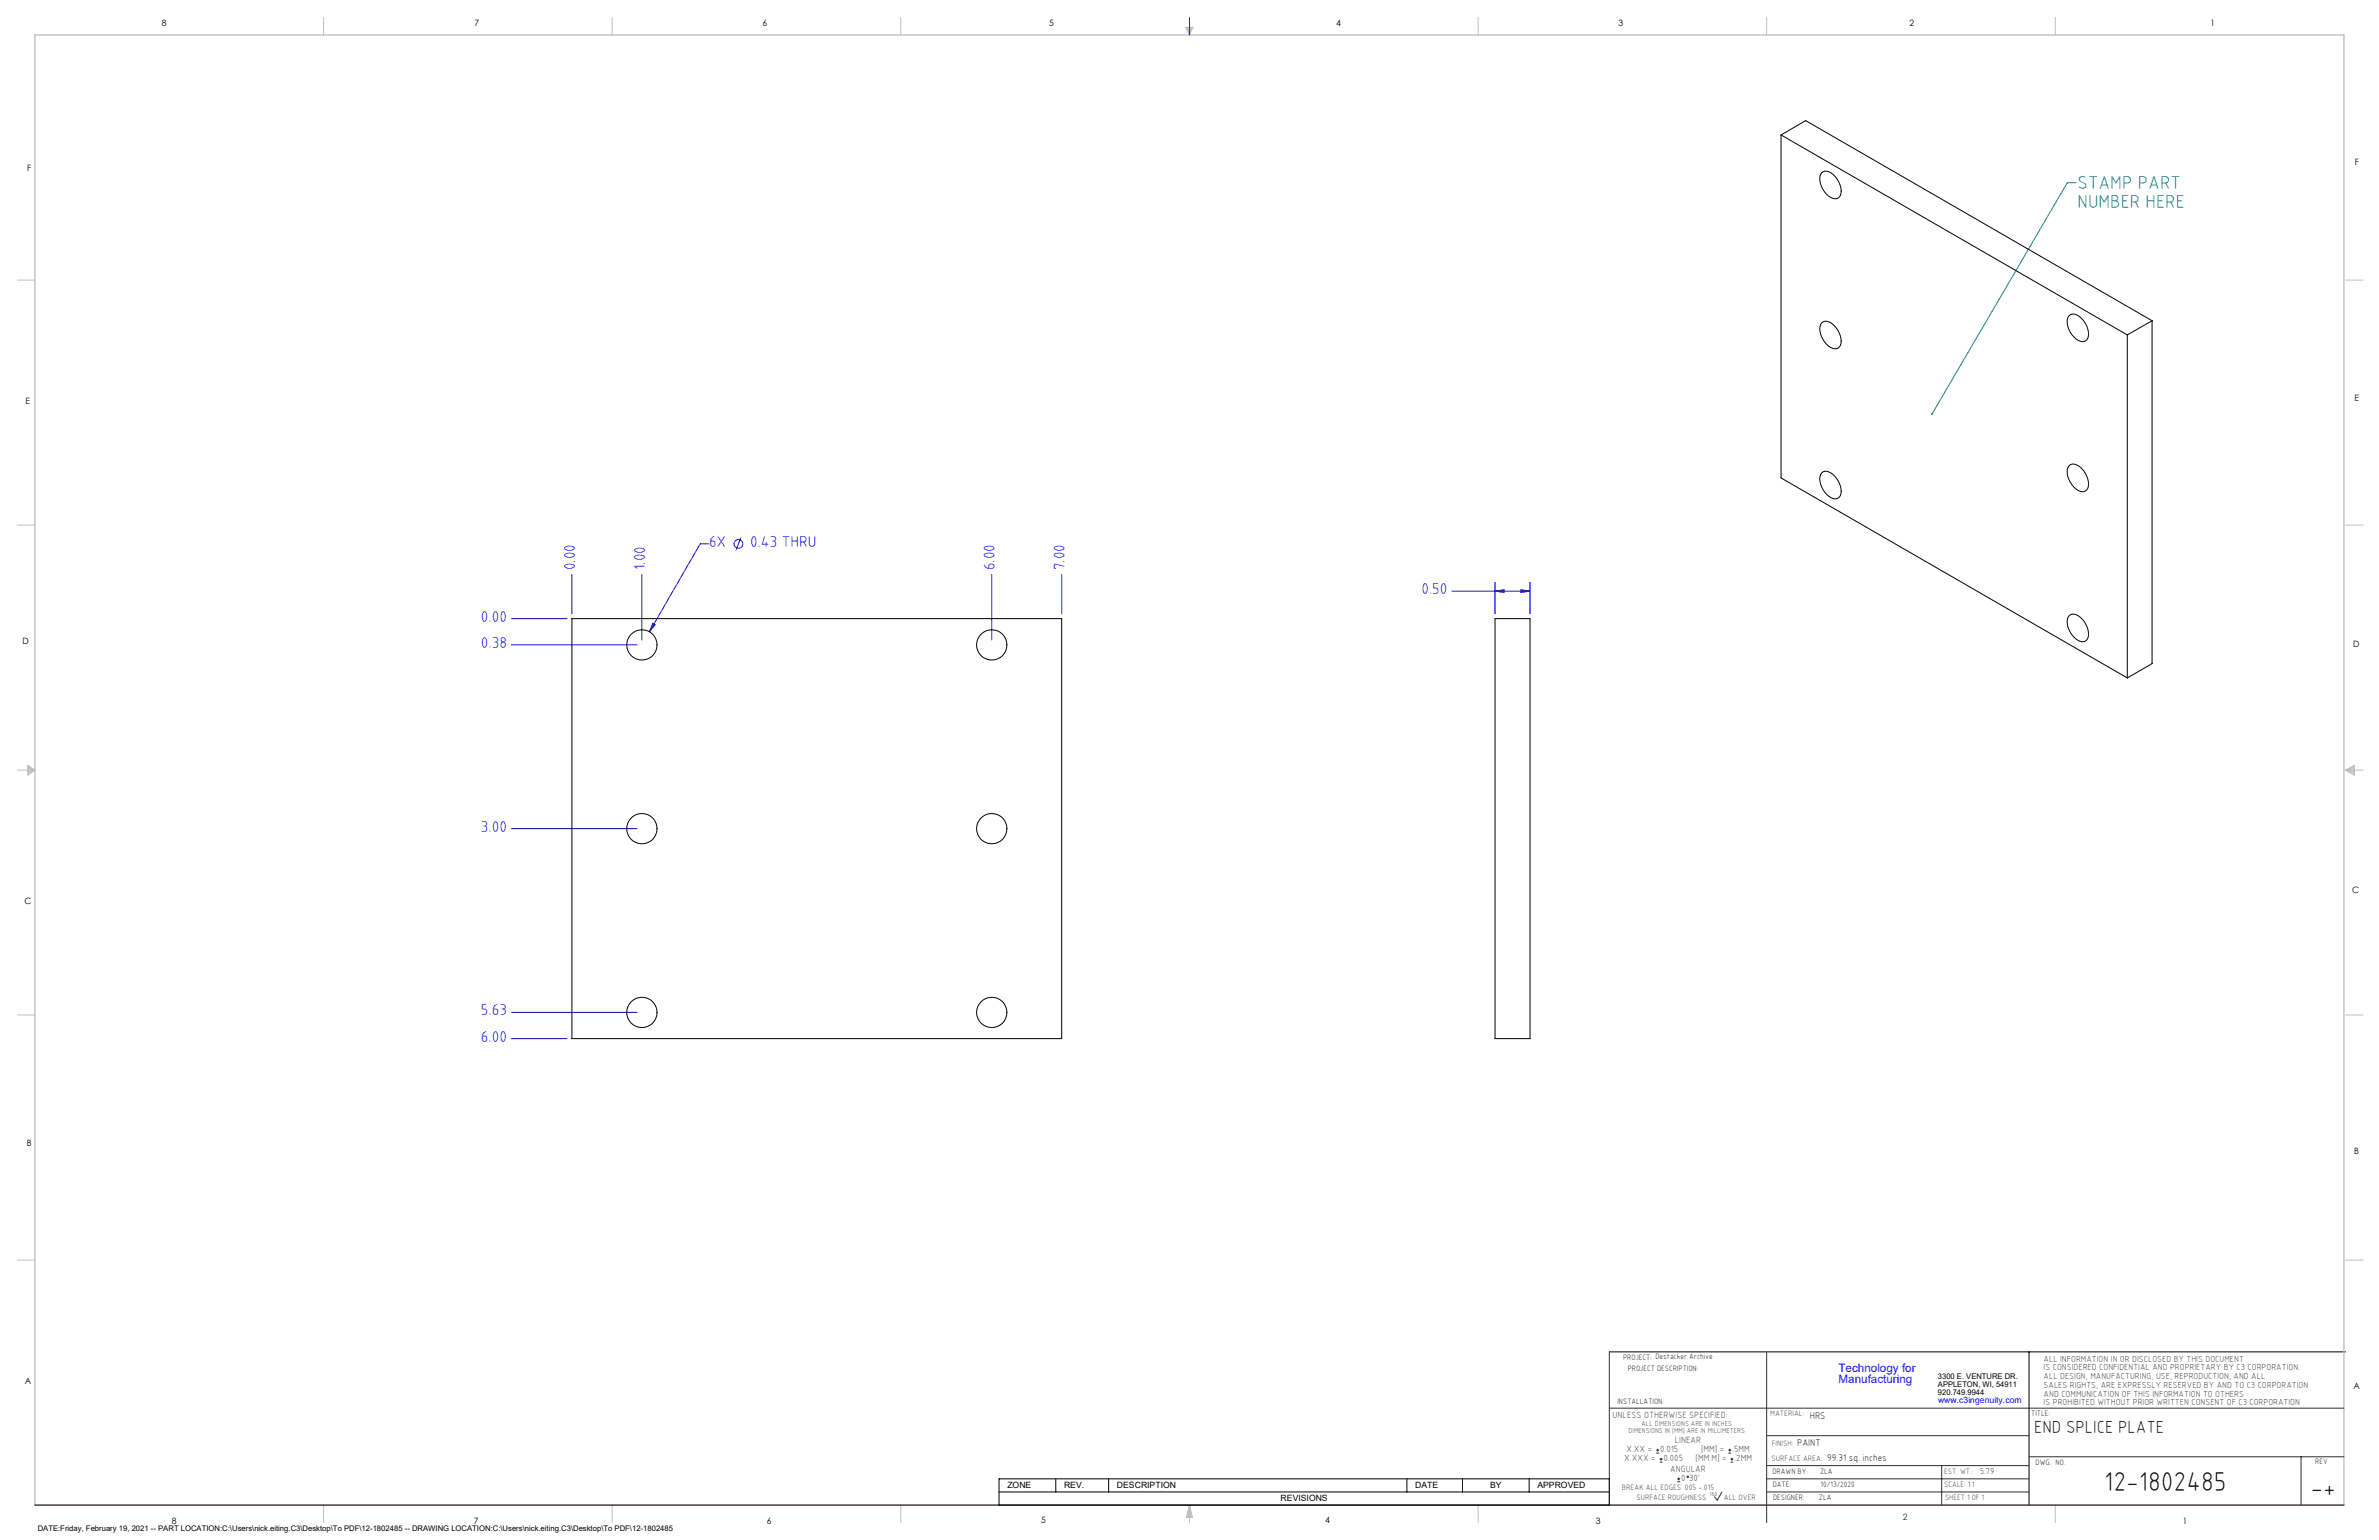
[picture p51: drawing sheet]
<svg xmlns="http://www.w3.org/2000/svg" width="864mm" height="559mm" viewBox="0 0 864 559" stroke-linecap="round" stroke-linejoin="round" font-family="sans-serif">
<defs><g id="words">
<g font-size="9.9">
<text x="763.9" y="541.1">12-1802485</text>
<text x="838.7" y="543.2">-+</text>
</g>
<g font-size="6.8" fill="#008080">
<text x="754.2" y="68.6">STAMP PART</text>
<text x="754.2" y="75.4">NUMBER HERE</text>
</g>
<text font-size="6.3" x="738.4" y="519.9">END SPLICE PLATE</text>
<g font-size="5.7" fill="#00f">
<text x="257.4" y="198.5">6X</text>
<text x="272.3" y="198.5">0.43 THRU</text>
<text x="208.8" y="206.9" transform="rotate(-90 208.8 206.9)">0.00</text>
<text x="234.2" y="206.9" transform="rotate(-90 234.2 206.9)">1.00</text>
<text x="361.2" y="206.9" transform="rotate(-90 361.2 206.9)">6.00</text>
<text x="386.6" y="206.9" transform="rotate(-90 386.6 206.9)">7.00</text>
<text x="516" y="215.6">0.50</text>
<text x="174.5" y="225.6">0.00</text>
<text x="174.5" y="235.1">0.38</text>
<text x="174.5" y="301.8">3.00</text>
<text x="174.5" y="368.5">5.63</text>
<text x="174.5" y="378">6.00</text>
</g>
<g font-size="4.2" fill="#00f">
<text x="667.4" y="497.7">Technology for</text>
<text x="667.4" y="502">Manufacturing</text>
</g>
<g font-size="3.5">
<text x="657" y="514.9">HRS</text>
<text x="652.4" y="524.7">PAINT</text>
<text x="663.3" y="530.1">99.31 sq. inches</text>
</g>
<g font-size="3.3" fill="#382c30">
<text x="585.4" y="514.4">UNLESS OTHERWISE SPECIFIED:</text>
<text x="590.4" y="526.8">X.XX =</text>
<text x="602.6" y="526.8">0.015</text>
<text x="608" y="523.6">LINEAR</text>
<text x="617.5" y="526.8">[MM] =</text>
<text x="628.8" y="526.8">.5MM</text>
<text x="589.6" y="530.1">X.XXX =</text>
<text x="603.9" y="530.1">0.005</text>
<text x="606.3" y="534">ANGULAR</text>
<text x="615.5" y="530.1">[MM.M] =</text>
<text x="629.6" y="530.1">.2MM</text>
<text x="610.3" y="537.3">0</text>
<text x="613.2" y="537.3">30'</text>
</g>
<g font-size="3.2">
<text x="58.8" y="9.6">8</text>
<text x="172.3" y="9.5">7</text>
<text x="276.8" y="9.5">6</text>
<text x="380.9" y="9.6">5</text>
<text x="485" y="9.5">4</text>
<text x="587.5" y="9.5">3</text>
<text x="693.1" y="9.5">2</text>
<text x="802.4" y="9.5">1</text>
<text x="854.9" y="59.8">F</text>
<text x="9.9" y="62">F</text>
<text x="9.3" y="146.5">E</text>
<text x="854.7" y="145.5">E</text>
<text x="8.2" y="233.6">D</text>
<text x="854.3" y="234.9">D</text>
<text x="8.9" y="328.1">C</text>
<text x="853.9" y="324.1">C</text>
<text x="9.7" y="415.8">B</text>
<text x="854.6" y="418.6">B</text>
<text x="9" y="502">A</text>
<text x="854.3" y="503.9">A</text>
<text x="62.3" y="552.9">8</text>
<text x="172" y="552.9">7</text>
<text x="278.3" y="552.9">6</text>
<text x="377.9" y="552.8">5</text>
<text x="481" y="552.8">4</text>
<text x="579.3" y="552.8">3</text>
<text x="792.4" y="552.8">1</text>
</g>
<g font-size="3.2" fill="#382c30">
<text x="741.9" y="494.1">ALL INFORMATION IN OR DISCLOSED BY THIS DOCUMENT</text>
<text x="741.9" y="497.3">IS CONSIDERED CONFIDENTIAL AND PROPRIETARY BY C3 CORPORATION.</text>
<text x="741.9" y="500.4">ALL DESIGN, MANUFACTURING, USE, REPRODUCTION, AND ALL</text>
<text x="741.9" y="503.6">SALES RIGHTS, ARE EXPRESSLY RESERVED BY AND TO C3 CORPORATION</text>
<text x="741.9" y="506.8">AND COMMUNICATION OF THIS INFORMATION TO OTHERS</text>
<text x="741.9" y="510">IS PROHIBITED WITHOUT PRIOR WRITTEN CONSENT OF C3 CORPORATION</text>
<text x="718.8" y="534.7">5.79</text>
<text x="690.7" y="551.6">2</text>
</g>
<text font-size="3.1" fill="#00f" x="703.5" y="509.2">www.c3ingenuity.com</text>
<g font-size="3.1">
<text x="365.7" y="540">ZONE</text>
<text x="386.3" y="540">REV.</text>
<text x="405.5" y="540">DESCRIPTION</text>
<text x="464.9" y="544.8">REVISIONS</text>
<text x="513.7" y="540">DATE</text>
<text x="540.9" y="540">BY</text>
<text x="558.1" y="540">APPROVED</text>
</g>
<g font-size="2.8">
<text x="589.2" y="493.3">PROJECT: Destacker Archive</text>
<text x="590.9" y="497.3">PROJECT DESCRIPTION:</text>
<text x="703.5" y="500.5">3300 E. VENTURE DR.</text>
<text x="703.5" y="503.3">APPLETON, WI, 54911</text>
<text x="587.1" y="509.6">INSTALLATION:</text>
<text x="703.5" y="506.2">920.749.9944</text>
<text x="737.3" y="513.8">TITLE:</text>
<text x="738.9" y="531.5">DWG. NO.</text>
<text x="840.5" y="531.3">REV</text>
<text x="643.4" y="534.9">DRAWN BY:</text>
<text x="643.5" y="539.7">DATE:</text>
<text x="660.7" y="534.7">ZLA</text>
<text x="660.9" y="539.6">10/13/2020</text>
<text x="643.6" y="544.4">DESIGNER:</text>
<text x="660.3" y="544.3">ZLA</text>
<text x="13.7" y="555.5">DATE:Friday, February 19, 2021 -- PART LOCATION:C:\Users\nick.eiting.C3\Desktop\To PDF\12-1802485 -- DRAWING LOCATION:C:\Users\nick.eiting.C3\Desktop\To PDF\12-1802485</text>
</g>
<g font-size="2.8" fill="#382c30">
<text x="642.6" y="513.8">MATERIAL:</text>
<text x="643.2" y="524.8">FINISH:</text>
<text x="643.1" y="530.1">SURFACE AREA:</text>
<text x="705.7" y="534.7">EST. WT.:</text>
<text x="705.7" y="539.7">SCALE: 1:1</text>
<text x="588.8" y="540.5">BREAK ALL EDGES .005 -.015</text>
<text x="594" y="544.2">SURFACE ROUGHNESS</text>
<text x="625.8" y="544.2">ALL OVER</text>
<text x="706.1" y="544.4">SHEET 1 OF 1</text>
</g>
<g font-size="2.5" fill="#382c30">
<text x="591.2" y="520.1">DIMENSIONS IN [MM] ARE IN MILLIMETERS</text>
<text x="595.9" y="517.3">ALL DIMENSIONS ARE IN INCHES</text>
</g>
<text font-size="2.2" fill="#382c30" x="620.6" y="542.9">160</text>
</g></defs>
<path d="M584.2 490.5h267.3M736.6 490.5v55.6M362.7 536.6h221.5v9.5h-221.5zM383.3 536.6v4.8M402.4 536.6v4.8M510.7 536.6v4.8M530.9 536.6v4.8M555.1 536.6v4.8M362.7 541.4h221.5" fill="none" stroke="#000" stroke-width=".36"/>
<g fill="none" stroke="#c0c0c0" stroke-width=".36">
<path d="M117.5 6.4v6.3M222.2 6.4v6.3M327 6.4v6.3M430.4 9.9h2.7l-1.3 2.8zM430.9 9.9l.9 2.8M431.2 9.9l.6 2.8M432.1 9.9l-.3 2.8M432.6 9.9l-.8 2.8M536.6 6.4v6.3M641.3 6.4v6.3M746.1 6.4v6.3M6.3 101.6h6.4"/>
<path d="M851.5 101.6h6.3M6.3 190.5h6.4M851.5 190.5h6.3M6.3 279.4h6.4M10.1 277.7l2.6 1.7-2.6 1.9zM10.1 278.2l2.6 1.2M10.1 278.8l2.6 .6M12.7 279.4l-2.6 1.2M12.7 279.4l-2.6 .5M851.5 279.4h6.3M851.5 279.4l3.1 .5M851.5 279.4l3.1 1.2"/>
<path d="M851.5 279.4l3.1-1.7v3.6zM854.6 278.8l-3.1 .6M854.6 278.2l-3.1 1.2M6.3 368.3h6.4M851.5 368.3h6.3M6.3 457.2h6.4M851.5 457.2h6.3M117.5 546.1v6.4M222.2 546.1v6.4M327 546.1v6.4M431.8 546.1v6.4M431.8 546.1l1.1 4.5h-2.2z"/>
<path d="M431.8 546.1l.6 4.5M431.8 546.1l-.9 4.5M431.8 546.1l-.4 4.5M431.8 546.1l.3 4.5M536.6 546.1v6.4M746.1 546.1v6.4"/>
</g>
<path d="M12.7 546.1v-533.4h838.2v533.4" fill="none" stroke="#c0c0c0" stroke-width=".5"/>
<g fill="none" stroke="#00f" stroke-width=".36">
<path d="M431.8 6.4v6.3M257.4 197.3h-3.2l-18.4 31.9M269 195.1l-1.8 4.5M207.6 208.5v14.2M233 208.5v23.7M360 208.5v23.7M385.4 208.5v14.2M527 214.5h28.4M542.7 214.5l3.3-.5v1zM542.7 211.3v11.4M552.1 214l3.3 .5-3.3 .5zM555.4 211.3v11.4"/>
<path d="M185.6 224.5h20.2M185.6 234h45.6M237 226.1l.9 .6-2.1 2.5zM185.6 300.7h45.6M185.6 376.9h20.2M185.6 367.3h45.6"/>
<circle cx="268" cy="197.3" r="1.59"/>
</g>
<path d="M584.2 490.5v55.6M641.3 490.7v61.8M584.2 511h266.7M641.3 520.9h95.3M641.3 531.8h95.3M641.3 536.6h95.3M704.8 531.8v14.3M736.6 528.6h114.3M835.3 528.6v17.5M625.1 541.4l-1.7 2.9-1-1.2M641.3 541.4h95.3" fill="none" stroke="#382c30" stroke-width=".36"/>
<path d="M12.7 546.1h838.2" fill="none" stroke="#382c30" stroke-width=".5"/>
<path d="M753.6 66.3h-3.1l-49.1 83.9" fill="none" stroke="#008080" stroke-width=".36"/>
<path d="M701.1 149.9a.34 .34 0 0 1 .6 .3 .33 .33 0 0 1-.5 .3l.2-.3-.4 .2z" fill="#008080"/>
<path d="M237 226.1l-1.2 3.1 2.1-2.5zM542.7 214.5l3.3-.5v1zM552.1 214l3.3 .5-3.3 .5z" fill="#00f"/>
<g fill="none" stroke="#000" stroke-width=".36">
<path d="M646.5 49v124.4l125.7 72.6M646.5 49l125.7 72.5M646.5 49l9-5.2 125.7 72.6M661.2 62.8a2.85 2.85 0 0 1 4 .3 7.9 7.9 0 0 1 2.9 7.8 2.31 2.31 0 0 1-3.6 .7 7.8 7.8 0 0 1-3.6-8.3zM661.2 117.2a2.85 2.85 0 0 1 4 .4 7.9 7.9 0 0 1 2.9 7.7 2.31 2.31 0 0 1-3.6 .7 7.8 7.8 0 0 1-3.6-8.2zM751.1 114.6a2.82 2.82 0 0 1 4 .4 7.8 7.8 0 0 1 2.8 7.8 2.31 2.31 0 0 1-3.6 .6 7.9 7.9 0 0 1-3.6-8.2zM781.2 116.4v124.4l-9 5.2M781.2 116.4l-9 5.1M772.2 121.5v124.5M661.2 171.6a2.82 2.82 0 0 1 4 .4 7.9 7.9 0 0 1 2.9 7.8 2.33 2.33 0 0 1-3.6 .7 7.7 7.7 0 0 1-3.6-8.3zM751.1 169.1a2.77 2.77 0 0 1 4 .3 7.8 7.8 0 0 1 2.8 7.8 2.29 2.29 0 0 1-3.6 .7 8 8 0 0 1-3.6-8.3zM207.6 224.5h177.8v152.4h-177.8z"/>
<path d="M542.7 224.5h12.7v152.4h-12.7zM751.1 223.5a2.85 2.85 0 0 1 4 .4 7.8 7.8 0 0 1 2.8 7.7 2.29 2.29 0 0 1-3.6 .7 8 8 0 0 1-3.6-8.3z"/>
<circle cx="233" cy="234" r="5.5"/>
<circle cx="360" cy="234" r="5.5"/>
<circle cx="233" cy="300.7" r="5.5"/>
<circle cx="360" cy="300.7" r="5.5"/>
<circle cx="233" cy="367.4" r="5.5"/>
<circle cx="360" cy="367.4" r="5.5"/>
</g>
<g fill="none" stroke="#382c30" stroke-width=".36">
<path d="M601.2 527.3h1.1M601.2 526.2h1.1M601.7 525.7v1M602.5 530.5h1M602.5 529.5h1M603 529v1M608.9 537.7h1M608.9 536.6h1M609.4 536.1v1.1M627.4 527.3h1M627.4 526.2h1M627.9 525.7v1"/>
<path d="M628.2 530.5h1M628.2 529.5h1M628.7 529v1"/>
<circle cx="612.7" cy="535.9" r=".27"/>
</g>
<use href="#words"/>
</svg>
